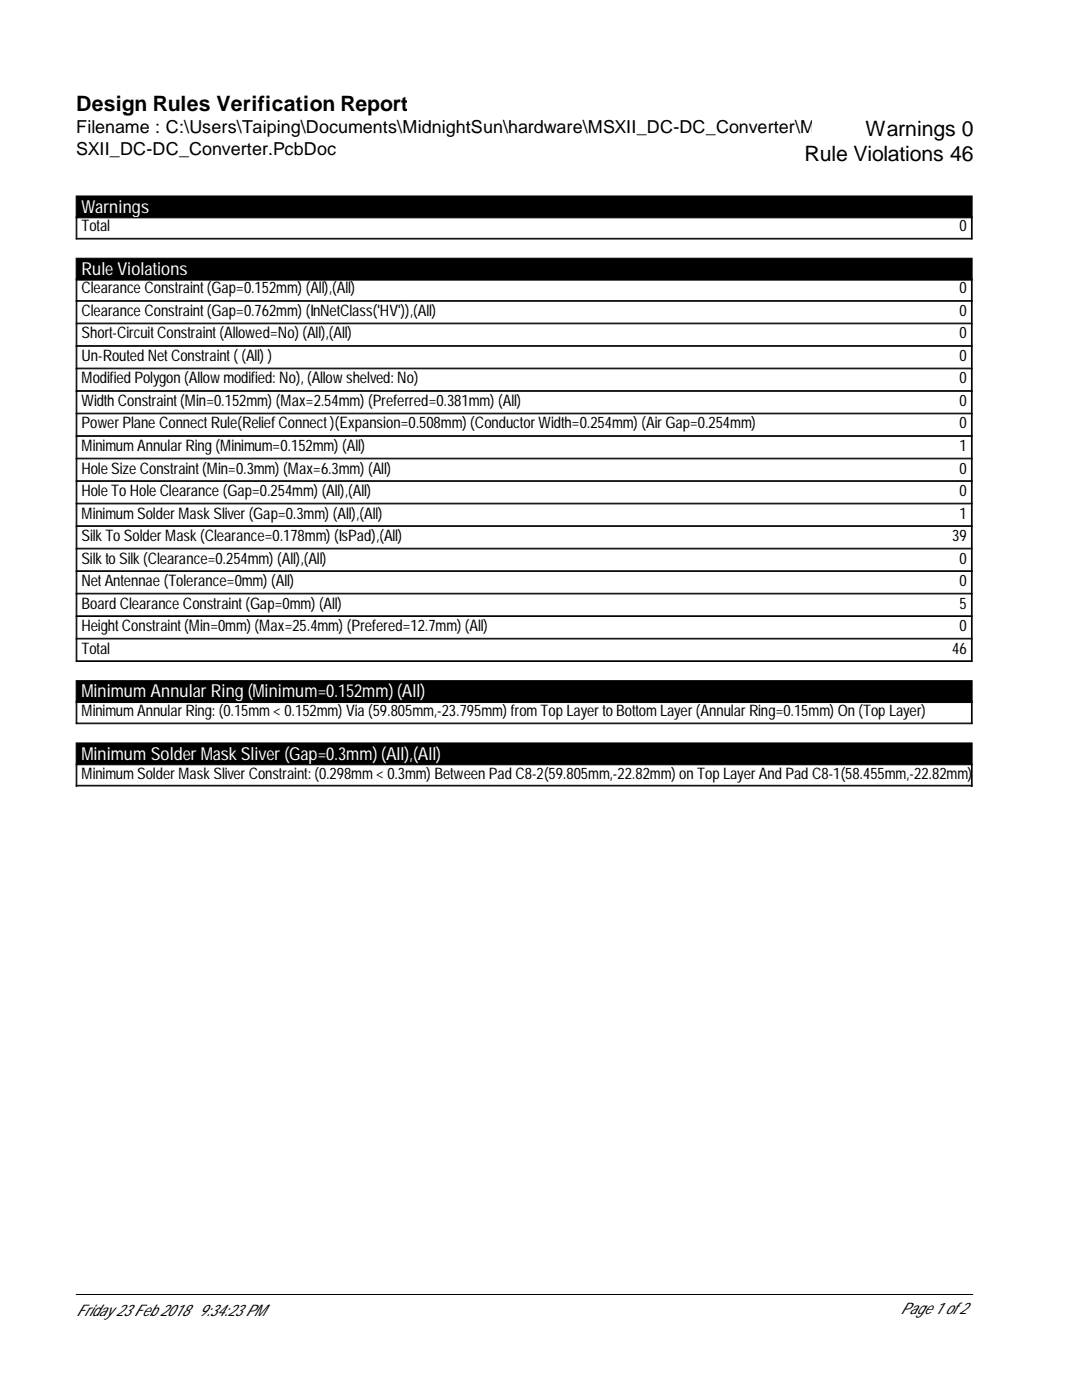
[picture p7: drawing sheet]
<svg xmlns="http://www.w3.org/2000/svg" width="216mm" height="279mm" viewBox="0 0 216 279" stroke-linecap="round" stroke-linejoin="round" font-family="sans-serif">
<defs><g id="words">
<g font-size="4.2">
<text x="15.2" y="22.2">Design Rules Verification Report</text>
<text x="172.7" y="27.1">Warnings 0</text>
<text x="160.5" y="32.1">Rule Violations 46</text>
</g>
<g font-size="3.6">
<text x="15.2" y="26.6">Filename : C:\Users\Taiping\Documents\MidnightSun\hardware\MSXII_DC-DC_Converter\M</text>
<text x="15.2" y="30.8">SXII_DC-DC_Converter.PcbDoc</text>
</g>
<g font-size="3.6" fill="#fff">
<text x="16.3" y="42.4">Warnings</text>
<text x="16.3" y="54.9">Rule Violations</text>
<text x="16.3" y="139.2">Minimum Annular Ring (Minimum=0.152mm) (All)</text>
<text x="16.3" y="151.6">Minimum Solder Mask Sliver (Gap=0.3mm) (All),(All)</text>
</g>
<g font-size="3.2">
<text x="16.3" y="46.1">Total</text>
<text x="191.5" y="46.1">0</text>
<text x="16.3" y="58.6">Clearance Constraint (Gap=0.152mm) (All),(All)</text>
<text x="191.5" y="58.6">0</text>
<text x="16.3" y="63">Clearance Constraint (Gap=0.762mm) (InNetClass('HV')),(All)</text>
<text x="191.5" y="63">0</text>
<text x="16.3" y="67.5">Short-CircuitConstraint (Allowed=No) (All),(All)</text>
<text x="191.5" y="67.5">0</text>
<text x="16.3" y="72">Un-Routed Net Constraint ( (All) )</text>
<text x="16.3" y="76.5">Modified Polygon (Allow modified: No), (Allow shelved: No)</text>
<text x="191.5" y="72">0</text>
<text x="191.5" y="76.5">0</text>
<text x="16.3" y="81">Width Constraint (Min=0.152mm) (Max=2.54mm) (Preferred=0.381mm) (All)</text>
<text x="191.5" y="81">0</text>
<text x="16.3" y="85.5">Power Plane Connect Rule(ReliefConnect )(Expansion=0.508mm) (Conductor Width=0.254mm) (Air Gap=0.254mm)</text>
<text x="191.5" y="85.5">0</text>
<text x="16.3" y="90">Minimum Annular Ring (Minimum=0.152mm) (All)</text>
<text x="16.3" y="94.5">Hole Size Constraint (Min=0.3mm) (Max=6.3mm) (All)</text>
<text x="191.5" y="90">1</text>
<text x="191.5" y="94.5">0</text>
<text x="16.3" y="99">Hole To Hole Clearance (Gap=0.254mm) (All),(All)</text>
<text x="191.5" y="99">0</text>
<text x="16.3" y="103.5">Minimum Solder Mask Sliver (Gap=0.3mm) (All),(All)</text>
<text x="16.3" y="108">Silk To Solder Mask (Clearance=0.178mm) (IsPad),(All)</text>
<text x="190" y="108">39</text>
<text x="191.5" y="103.5">1</text>
<text x="16.3" y="112.5">Silk to Silk (Clearance=0.254mm) (All),(All)</text>
<text x="191.5" y="112.5">0</text>
<text x="16.3" y="117">Net Antennae (Tolerance=0mm) (All)</text>
<text x="191.5" y="117">0</text>
<text x="16.3" y="121.5">Board Clearance Constraint (Gap=0mm) (All)</text>
<text x="16.3" y="126">Height Constraint (Min=0mm) (Max=25.4mm) (Prefered=12.7mm) (All)</text>
<text x="191.5" y="121.5">5</text>
<text x="191.5" y="126">0</text>
<text x="16.3" y="130.4">Total</text>
<text x="190" y="130.4">46</text>
<text x="16.3" y="142.9">Minimum Annular Ring: (0.15mm &lt; 0.152mm) Via (59.805mm,-23.795mm) from Top Layer to Bottom Layer (Annular Ring=0.15mm) On (Top Layer)</text>
<text x="16.3" y="155.4">Minimum Solder Mask Sliver Constraint: (0.298mm &lt; 0.3mm) Between Pad C8-2(59.805mm,-22.82mm) on Top Layer And Pad C8-1(58.455mm,-22.82mm)</text>
<text x="15.2" y="262.6">Friday 23 Feb 2018 9:34:23 PM</text>
<text x="179.7" y="262.3">Page 1 of2</text>
</g>
</g></defs>
<path d="M15.2 39.1h178.8v4.4h-178.8zM15.2 51.5h178.8v4.4h-178.8zM15.2 135.8h178.8v4.4h-178.8zM15.2 148.3h178.8v4.3h-178.8z" fill="#000" stroke="#000" stroke-width=".2"/>
<g fill="none" stroke="#000" stroke-width=".2">
<path d="M15.2 43.2v4.5h178.8v-4.5M15.2 47.6h178.8M15.2 55.6v76.4h178.8v-76.4M15.2 60h178.8M15.3 43.2v4.5M15.3 55.6v76.4M193.8 43.2v4.5M193.8 55.6v76.4M15.2 60.1h178.8M15.2 64.6h178.8M15.2 64.5h178.8M15.2 69.1h178.8"/>
<path d="M15.2 69h178.8M15.2 73.6h178.8M15.2 73.5h178.8M15.2 78.1h178.8M15.2 78h178.8M15.2 82.6h178.8M15.2 82.5h178.8M15.2 87.1h178.8M15.2 87h178.8M15.2 91.6h178.8M15.2 91.4h178.8M15.2 96.1h178.8"/>
<path d="M15.2 95.9h178.8M15.2 100.6h178.8M15.2 100.4h178.8M15.2 105.1h178.8M15.2 104.9h178.8M15.2 109.5h178.8M15.2 109.4h178.8M15.2 114h178.8M15.2 113.9h178.8M15.2 118.5h178.8M15.2 118.4h178.8M15.2 139.9v4.5h178.8v-4.5"/>
<path d="M15.2 123h178.8M15.2 122.9h178.8M15.2 127.5h178.8M15.2 127.4h178.8M15.2 131.9h178.8M15.3 139.9v4.5M193.8 139.9v4.5M15.2 152.5v4.5M15.2 144.3h178.8M15.2 156.9h178.8M15.2 156.7h178.8M15.3 152.5v4.5"/>
<path d="M193.8 152.5v4.5M194 152.5v4.5M15.2 258.3h178.9"/>
</g>
<use href="#words"/>
</svg>
